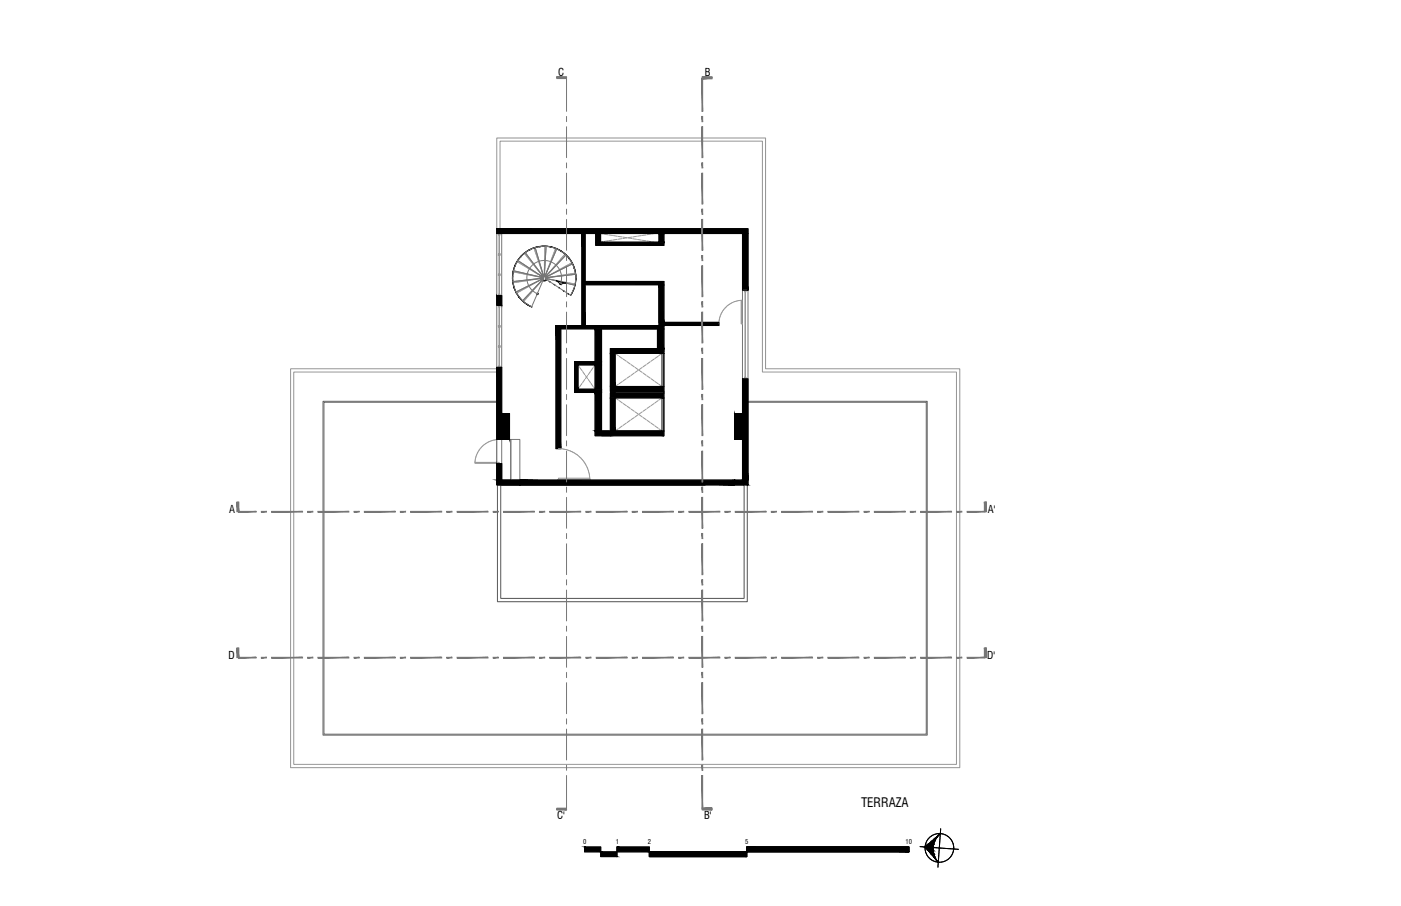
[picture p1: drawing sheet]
<svg xmlns="http://www.w3.org/2000/svg" width="432mm" height="279mm" viewBox="0 0 432 279" stroke-linecap="round" stroke-linejoin="round" font-family="sans-serif">
<defs><g id="words">
<text font-size="4" x="265.4" y="248.9">TERRAZA</text>
<g font-size="3.3">
<text x="172" y="23.5">C</text>
<text x="217.2" y="23.5">B</text>
<text x="70.6" y="158.3">A</text>
<text x="304.4" y="158.3">A'</text>
<text x="70.5" y="203.3">D</text>
<text x="304.3" y="203.3">D'</text>
<text x="171.7" y="252.7">C'</text>
<text x="217" y="252.7">B'</text>
</g>
<g font-size="2">
<text x="179.7" y="260.2">0</text>
<text x="189.8" y="260.2">1</text>
<text x="199.7" y="260.2">2</text>
<text x="229.7" y="260.2">5</text>
<text x="279.1" y="260.2">10</text>
</g>
</g></defs>
<!-- layer: A_PISO -->
<path d="M153.1 135.5v7.5M226.4 148.6h3.9v37h-77v-36.1h64.1h-63.1v35h75v-35h-2.9" fill="none" stroke="#545454" stroke-width=".31"/>
<!-- layer: A_MURO EXT -->
<g fill="#000" stroke="#000" stroke-width=".31">
<path d="M179.4 72l.9 28.4v-28.4zM179.4 72l.9 28.4h-.9z"/>
<path d="M183.6 72l1.5 2.7v-2.7zM183.6 72l1.5 2.7h-1.5z"/>
<path d="M203.1 72l1.5 2.7v-2.7zM203.1 72l1.5 2.7h-1.5z"/>
<path d="M183.6 74.7l21 1v-1zM183.6 74.7l21 1h-21z"/>
<path d="M153.1 70.5l77.4 1.5v-1.5zM153.1 70.5l77.4 1.5h-77.4z"/>
<path d="M228.8 72l1.7 17.5v-17.5zM228.8 72l1.7 17.5h-1.7z"/>
<path d="M153.1 91.2l1.5 3v-3zM153.1 91.2l1.5 3h-1.5z"/>
<path d="M180.3 86.8l24.3 1v-1zM180.3 86.8l24.3 1h-24.3z"/>
<path d="M203.1 87.8l1.5 11.6v-11.6zM203.1 87.8l1.5 11.6h-1.5z"/>
<path d="M203.1 99.4l18.5 1v-1zM203.1 99.4l18.5 1h-18.5z"/>
<path d="M153.1 113.3l1.5 22.2v-22.2zM153.1 113.3l1.5 22.2h-1.5z"/>
<path d="M171.4 100.4l1.4 38v-38zM171.4 100.4l1.4 38h-1.4z"/>
<path d="M177.1 112.5l1 7.5v-7.5zM177.1 112.5l1 7.5h-1z"/>
<path d="M183.4 101.4l2 10.2v-10.2zM183.4 101.4l2 10.2h-2z"/>
<path d="M177.1 111.6l8.3 .9v-.9zM177.1 111.6l8.3 .9h-8.3z"/>
<path d="M183.4 112.5l2 7.5v-7.5zM183.4 112.5l2 7.5h-2z"/>
<path d="M188.1 109l1.5 10.2v-10.2zM188.1 109l1.5 10.2h-1.5z"/>
<path d="M172.8 100.4l31.8 1v-1zM172.8 100.4l31.8 1h-31.8z"/>
<path d="M202.6 101.4l2 6.1v-6.1zM202.6 101.4l2 6.1h-2z"/>
<path d="M188.1 107.5l16.5 1.5v-1.5zM188.1 107.5l16.5 1.5h-16.5z"/>
<path d="M188.1 119.2l16.5 1.5v-1.5zM188.1 119.2l16.5 1.5h-16.5z"/>
<path d="M228.8 116.9l1.7 31.2v-31.2zM228.8 116.9l1.7 31.2h-1.7z"/>
<path d="M177.1 120l8.3 1v-1zM177.1 120l8.3 1h-8.3z"/>
<path d="M183.4 121l2 11.9v-11.9zM183.4 121l2 11.9h-2z"/>
<path d="M183.4 132.9l4.7 1.5v-1.5zM183.4 132.9l4.7 1.5h-4.7z"/>
<path d="M188.1 122.7l1.5 10.2v-10.2zM188.1 122.7l1.5 10.2h-1.5z"/>
<path d="M188.1 121.2l16.5 1.5v-1.5zM188.1 121.2l16.5 1.5h-16.5z"/>
<path d="M188.1 132.9l16.5 1.5v-1.5zM188.1 132.9l16.5 1.5h-16.5z"/>
<path d="M153.1 143l1.5 5.1v-5.1zM153.1 143l1.5 5.1h-1.5z"/>
<path d="M153.1 148.1l7.1 1.4v-1.4zM153.1 148.1l7.1 1.4h-7.1z"/>
<path d="M160.2 148.1l66.2 1.4v-1.4zM160.2 148.1l66.2 1.4h-66.2z"/>
<path d="M226.4 148.1l4.1 1.4v-1.4zM226.4 148.1l4.1 1.4h-4.1z"/>
</g>
<g fill="none" stroke="#000" stroke-width=".31">
<path d="M153.1 70.5h77.4v19h-1.7v-17.5h-75.7zM153.1 70.5v1.5M179.4 72h.9v28.4h-.9zM183.6 72h1.5v2.7h18v-2.7h1.5v3.7h-21zM153.1 91.2h1.5v3h-1.5zM180.3 86.8h24.3v12.6h17v1h-17v7.1h-2v-6.1h-17.2v31.5h2.7v1.5h-4.7v-13.4h-6.3v-9.4h6.3v-10.2h-10.6v-1h30.3v-12.6h-22.8zM203.1 89.3v10M153.1 113.3h1.5v22.2h-1.5zM171.4 100.4h1.4v38h-1.4zM178.1 112.5h5.3v7.5h-5.3zM185.4 101.4h17.2v6.1M188.1 107.5h16.5v13.2h-16.5z"/>
<path d="M189.6 109h15v10.2h-15zM204 109v10.2M204.6 100.3h.1M228.8 116.9h1.7v32.6h-4.1v-1.4h2.4zM185.4 134.4h2.7M188.1 121.2h16.5v13.2h-16.5zM189.6 122.7h15v10.2h-15zM204 122.7v10.2M204.6 120.7v.5M153.1 143h1.5v5.1h5.6v1.4h-7.1zM160.2 148.1h66.2v1.4h-66.2z"/>
</g>
<!-- layer: A_ESCALERA -->
<g fill="none" stroke="#767676" stroke-width=".31">
<path d="M161.9 77.9l5.6 7.5M165 76.4l2.6 8.9M168.3 76l-.5 9.3M171.6 76.8l-3.7 8.6M174.4 78.7l-6.4 6.7M158.3 83.5l9 2.1M159.6 80.3a9.7 9.7 0 0 1 12-3.5 9.7 9.7 0 0 1 5.6 11.1M159.6 80.3a9.7 9.7 0 0 0 1.5 12.4M159.6 80.4l7.8 5.1M161.1 92.7l2.8 1.9M167.3 85.8l-9.2 1M167.3 85.7l.2 .3"/>
<path d="M167.3 85.6v.1M167.4 85.9l-8.4 4.2M167.5 86h.1M167.5 86l-6.4 6.8M167.5 85.4l-.2 .2M167.5 86.1l-3.6 8.5M167.6 85.3l-.1 .1M167.8 85.3l.3 .2M167.8 85.3h-.2M168.1 85.5v.4l7.7 5.2M168.1 85.8l9.1 2.1M172.9 86.9a5.4 5.4 0 0 0-3.6-6.4 5.4 5.4 0 0 0-6.6 3.3 5.4 5.4 0 0 0 2.9 6.8"/>
<path d="M176.4 81.4l-8.3 4.1M177.2 87.9a9.7 9.7 0 0 0-6.7-11.5 9.7 9.7 0 0 0-11.9 5.9 9.7 9.7 0 0 0 5.3 12.3M177.2 87.9l-1.4 3.1M177.4 84.6l-9.3 1.1M154.6 135.5h2.8v12.6h-2.8zM157.4 135.5h2.8v12.6h-2.8z"/>
</g>
<!-- layer: A_PUERTAS -->
<g fill="none" stroke="#989898" stroke-width=".31">
<path d="M221.6 99.8v.1M221.6 99.5v.2M221.6 99.2v.1M221.6 99.4v.1M221.6 99v.1M221.6 98.8v.1M221.7 98.4l-.1 .3M221.8 98.1l-.1 .3M221.9 97.9l-.1 .1M221.9 97.7v.1M222 97.3l-.1 .3M222.1 97.2v.1"/>
<path d="M222.2 96.8v.3M222.3 96.6v.1M222.4 96.4v.2M222.5 96.3l-.1 .1M222.6 96.2h.1M222.7 96v.1M222.8 95.8l-.1 .1M222.9 95.6l-.1 .1M223 95.5v.1M223.3 95.2l-.2 .2M223.4 95.1h-.1M223.5 94.9v.1"/>
<path d="M223.8 94.7l-.2 .2M223.9 94.5l-.1 .1M224.1 94.4l-.1 .1M224.2 94.2l-.1 .1M224.4 94.1l-.1 .1M224.7 93.9l-.3 .2M224.9 93.8l-.2 .1M225 93.7l-.1 .1M225.2 93.6l-.1 .1M225.3 93.5l-.1 .1M225.5 93.4l-.1 .1M225.8 93.3l-.3 .1"/>
<path d="M226 93.2h-.1M226.2 93.1h-.1M226.7 92.9l-.4 .2M226.8 92.9h.1M227.1 92.8l-.1 .1M227.3 92.8h-.2M227.5 92.7l-.1 .1M227.8 92.7h-.3M228 92.6l-.1 .1M228.1 92.6h.1M228.4 92.6h.3l.1 7.3h-.4zM228.4 92.6h-.1"/>
<path d="M147.1 139.9l-.1 .1M147.2 139.5l-.1 .3M147.3 139.4v.1M147.4 139.2l-.1 .1M147.5 139.1l-.1 .1M147.7 138.7l-.1 .3M147.8 138.6l-.1 .1M148.1 138.3l-.2 .2M148.2 138.1l-.1 .1M148.3 138l-.1 .1M149.1 137.2l-.8 .7M149.4 137l-.2 .2"/>
<path d="M149.6 136.9l-.1 .1M149.9 136.7l-.3 .1M150.1 136.6h-.1M150.2 136.5h-.1M150.7 136.2l-.4 .3M150.9 136.1l-.1 .1M151.1 136.1h-.1M151.6 135.9l-.4 .1M151.8 135.8l-.1 .1M152.2 135.7l-.3 .1M152.7 135.6l-.4 .1M153.1 135.6h-.3"/>
<path d="M153.2 135.6h.3M153.6 135.5h.3M172.1 138.4h.1M172.2 138.4h.3M172.6 138.4h.1M172.8 138.4h.1M173 138.4h.3M173.4 138.4h.1M173.6 138.5h.1M173.7 138.5h.1M173.9 138.5l.2 .1M174.1 138.6h.1"/>
<path d="M174.3 138.6h.1M174.5 138.7h.1M174.7 138.7h.1M174.9 138.7v.1M175 138.8l.2 .1M175.2 138.9h.1M175.4 139h.1M175.6 139h.1M175.8 139.1l.4 .2M176.3 139.3l.6 .3M176.9 139.7h.2M177.1 139.8l.3 .1"/>
<path d="M177.4 140h.1M146.4 142.6h7.5v.4l-7.5-.1zM146.4 142.1v.1M146.4 142.3v.3M146.5 141.9v.1M146.5 141.5v.3M146.5 141.4h.1M146.7 141l-.1 .3M146.7 140.8v.1M146.8 140.6l-.1 .1M146.8 140.4v.2M146.9 140.3l-.1 .1"/>
<path d="M147 140.1l-.1 .1M172.1 147.5h9.7v.3h-9.7v.3zM177.6 140.1h.1M177.7 140.2h.2M177.9 140.3l.2 .2M178.2 140.5l.2 .2M178.5 140.8l.3 .3M178.9 141.2h.1M179.1 141.3v.1M179.2 141.4l.3 .4M179.6 141.8v.2M179.7 142v.1"/>
<path d="M179.8 142.2l.1 .1M179.9 142.3l.1 .1M180 142.5l.1 .1M180.1 142.6l.1 .1M180.2 142.8l.1 .1M180.3 142.9l.3 .5M180.6 143.4l.1 .1M180.7 143.6v.1M180.8 143.8v.1M180.9 143.9v.1M181 144.1v.1M181 144.3l.1 .1"/>
<path d="M181.1 144.5l.1 .3M181.2 144.8l.1 .1M181.3 145l.1 .5M181.5 145.6v.1M181.5 145.7v.2M181.6 145.9v.1M181.6 146.1v.3M181.6 146.5l.1 .3M181.7 146.9v.3M181.8 147.2v.3"/>
</g>
<!-- layer: A_CANCELERIA EDIFICIO -->
<g fill="none" stroke="#989898" stroke-width=".31">
<path d="M153.8 78.5l.1 6.2zM153.8 78.8h-.2v-.6h.5v.6h-.2M153.8 78.2h-.2v.6h.5v-.6h-.2M153.8 72.4l.1 6.1zM153.8 72.5h-.2v-.5h.5v.5h-.2M153.8 90.7h-.2v.5h.5v-.5h-.2M153.8 84.8l.1 6.1zM153.8 85h-.2v-.5h.5v.5h-.2M153.8 84.5h-.2v.5h.5v-.5h-.2M153.8 94.5l.1 6.1zM153.8 94.7h-.2v-.5h.5v.5h-.2M229.6 89.8l.1 26.8z"/>
<path d="M229.6 90h-.2v-.5h.5v.5h-.2M153.8 112.8h-.2v.5h.5v-.5h-.2M153.8 106.9l.1 6.1zM153.8 107.1h-.2v-.5h.5v.5h-.2M153.8 106.6h-.2v.5h.5v-.5h-.2M153.8 100.7l.1 6.1zM153.8 100.9h-.2v-.5h.5v.5h-.2M153.8 100.4h-.2v.5h.5v-.5h-.2M229.6 116.3h-.2v.6h.5v-.6h-.2"/>
</g>
<!-- layer: A_MUROBAJO -->
<path d="M153.1 72h1.5v41.3h-1.5zM228.8 89.5h1.7v27.4h-1.7z" fill="none" stroke="#767676" stroke-width=".31"/>
<!-- layer: A_PROYECCIONES -->
<g fill="none" stroke="#989898" stroke-width=".31">
<path d="M161.6 78.2h.1M161.7 78.3l.3 .2M162 78.6l.2 .2M162.2 78.9l.2 .2M162.5 79.2l.2 .2M162.7 79.5l.1 .1M162.8 79.6l.1 .1M162.9 79.8l.2 .2M164.6 76.6h.1M164.7 76.7v.3M164.8 77.1v.1M164.8 77.3l.1 .3"/>
<path d="M165 77.6v.3M165.1 78l.2 .6M165.3 78.7l.1 .3M165.5 79.1v.1M165.5 79.3h.1M165.6 79.4l.1 .5M165.8 80v.1M167.8 78.7v.1M167.8 78.9v.3M167.8 79.3v.3M167.8 79.6v.3M167.9 76.6v.3"/>
<path d="M167.9 77v.3M167.9 77.4v.3M167.9 77.7v.3M167.9 78.1v.3M167.9 78.5l-.1 .1M167.9 76v.1M167.9 76.2v.3M170.2 79.3l-.2 .7M170.3 79.2l-.1 .1M170.3 79v.1M170.4 78.8l-.1 .1M170.5 78.6l-.1 .2"/>
<path d="M170.5 78.5v.1M170.6 78.3l-.1 .1M170.9 77.6l-.3 .6M170.9 77.4v.1M171 77.2v.1M171.1 77l-.1 .1M171.1 76.8v.2M171.2 76.7v.1M172.7 80v.1M172.8 79.9h-.1M173.2 79.4l-.3 .4M173.3 79.3v.1"/>
<path d="M173.5 79.1l-.1 .1M173.6 79l-.1 .1M173.8 78.7l-.2 .2M174.1 78.4l-.2 .3M185.1 72l.7 .2M185.8 74.5l-.7 .1M186.1 72.2l1.2 .2M187.3 74.3l-1.2 .2M187.6 72.4l1.2 .2M188.8 74.1l-1.2 .1M189.1 72.7l1.2 .2M190.2 73.8l-1.2 .2"/>
<path d="M190.6 72.9l1.2 .2M191.8 73.6l-1.2 .2M192.1 73.1l1.1 .2-1.1 .2M193.5 73.4l1.2 .1M194.7 73.1l-1.2 .2M195 73.6l1.2 .2M196.2 72.9l-1.2 .2M196.5 73.8l1.2 .3M197.7 72.7l-1.2 .1M198 74.1l1.1 .2M199.2 72.4l-1.2 .2M199.4 74.3l1.2 .2"/>
<path d="M200.6 72.2l-1.1 .2M200.9 74.6h.7M201.6 72l-.7 .2M158.2 83.8l.1 .1M158.3 87.2h-.2M158.3 87.2h.1M158.4 83.9h.1M158.5 87.1h.2M158.6 83.9l.1 .1M158.8 84h.3M158.8 87.1h-.1M159.1 84h.1"/>
<path d="M159.2 87.1h-.3M159.3 84.1h.2M159.3 90.4h-.1M159.4 87l-.2 .1M159.4 80.7l.3 .2M159.5 84.1h.1M159.5 90.3h-.1M159.7 84.1l.5 .2M159.8 80.9v.1M159.8 87h-.3M159.8 90.1l-.3 .1M159.9 81l.3 .2"/>
<path d="M160 86.9l-.2 .1M160.1 86.9h-.1M160.2 89.9l-.3 .1M160.2 81.2l.1 .1M160.2 86.9h.1M160.3 84.3h.3M160.4 81.3l.3 .2M160.5 86.8l-.1 .1M160.5 89.7l-.3 .1M160.6 84.3h.2M160.7 81.5h.1M160.8 84.3l.1 .1"/>
<path d="M160.9 89.5l-.3 .2M160.9 81.6l.2 .2M161 84.4h.1M161 89.4l-.1 .1M161.1 86.8h-.5M161.2 81.8h.1M161.2 84.4l.3 .1M161.2 89.3l-.1 .1M161.3 86.7l-.2 .1M161.3 86.7h.1M161.3 89.3h-.1M161.4 81.9l.3 .2"/>
<path d="M161.5 89.1l-.1 .1M161.5 86.7h.2M161.5 92.8l-.2 .3M161.6 84.5l.3 .1M161.7 89l-.1 .1M161.7 92.6l-.1 .2M161.7 82.1h.1M161.8 86.6l-.1 .1M161.8 89h-.1M161.9 82.2l.1 .1M161.9 92.4l-.2 .2M162 84.6l.4 .1"/>
<path d="M162 88.9h-.1M162 82.3l.1 .1M162.2 82.4h.1M162.2 86.6h-.3M162.3 91.9l-.3 .4M162.3 82.5h.2M162.5 82.6l.5 .2M162.5 84.7l.3 .1M162.5 91.7l-.2 .2M162.6 86.5l-.3 .1M162.6 86.5h.2M162.7 88.5l-.6 .3"/>
<path d="M162.8 91.4l-.2 .2M162.8 88.4l-.1 .1M162.9 84.8h.3M162.9 91.2l-.1 .1M163 82.9h.1M163.1 86.4l-.3 .1M163.2 80.1l.2 .2M163.2 83l.2 .1M163.2 86.4h.2M163.3 84.9h.1M163.3 90.8l-.3 .4M163.4 88.2l-.5 .2"/>
<path d="M163.4 86.4h.1M163.4 80.4l.1 .1M163.4 84.9h.3M163.4 90.6v.1M163.5 83.2h.1M163.6 80.5v.1M163.6 80.7l.3 .2M163.6 83.3l.5 .2M163.7 87.9l-.3 .2M163.7 90.4l-.2 .2M163.8 90.2l-.1 .1M163.8 84.9l.3 .1"/>
<path d="M163.9 81l.2 .2M163.9 86.3l-.3 .1M163.9 90.1l-.1 .1M164.2 81.3v.1M164.2 83.6h.1M164.2 87.7l-.5 .2M164.2 89.8l-.3 .2M164.2 85l.5 .1M164.3 81.4v.1M164.3 86.2l-.3 .1M164.3 83.7h.1M164.3 87.6h-.1"/>
<path d="M164.4 81.6l.1 .1M164.4 89.5l-.2 .2M164.5 83.7l.2 .2M164.5 86.2h-.1M164.5 81.7l.1 .1M164.5 87.5l-.1 .1M164.5 86.2h.2M164.5 89.3v.2M164.6 81.9l.2 .2M164.7 87.4l-.1 .1M164.7 85.1h.2M164.8 84h.1"/>
<path d="M164.8 89.1l-.2 .2M164.8 86.2h-.1M164.8 87.3h-.1M164.9 82.2l.1 .2M164.9 85.2h.1M165 84l.2 .2M165 87.2l-.1 .1M165 86.1l-.1 .1M165 88.8l-.2 .2M165.1 82.5l.2 .2M165.1 86.1h.1M165.1 85.2l.3 .1"/>
<path d="M165.2 87.1l-.2 .1M165.3 84.3h.1M165.3 82.8l.1 .1M165.4 88.4l-.3 .3M165.5 82.9l.1 .3M165.5 84.3l.4 .3M165.5 85.3h.1M165.6 86l-.3 .1M165.7 83.2l.1 .1M165.7 85.3l.3 .1M165.7 86h.1M165.7 86.8l-.5 .3"/>
<path d="M165.7 88.1l-.2 .2M165.8 80.2l.2 .4M165.8 83.4l.1 .1M165.8 87.9l-.1 .1M165.8 86h.2M165.8 86.8h-.1M165.9 83.5l.1 .1M165.9 84.6l.3 .2M166 80.7l.1 .1M166.1 80.9v.1M166.1 83.7h.1M166.1 85.4h.1"/>
<path d="M166.1 87.6l-.3 .3M166.1 81v.2M166.1 86h.1M166.2 81.2v.1M166.2 83.8l.1 .1M166.2 86.6l-.3 .1M166.2 81.4l.1 .1M166.2 85.4h.2M166.3 84.9h.1M166.3 81.6l.2 .5M166.3 84h.1M166.4 84.1l.1 .1"/>
<path d="M166.4 84.9l.1 .1M166.4 85.4l.3 .1M166.4 87.2l-.3 .4M166.5 82.1l.2 .7M166.5 84.3h.1M166.5 85.9l-.3 .1M166.5 86.4l-.3 .1M166.6 85l.1 .1M166.7 84.4l.2 .2M166.7 86.3l-.1 .1M166.7 86.9l-.2 .2M166.7 82.9l.1 .1"/>
<path d="M166.7 85.1l.2 .1M166.7 85.9h-.1M166.8 83v.2M166.8 86.8l-.1 .1M166.9 83.2v.3M166.9 86.2h-.2M166.9 84.7l.2 .2M167 83.6l.2 .4M167.1 86.5l-.3 .2M167.2 84.1v.1M167.2 84.3l.2 .5M167.8 83.1v.3"/>
<path d="M167.8 83.5v.2M167.8 83.8v.3M167.8 84.2v.3M167.8 84.6v.1M167.8 80.8v.3M167.8 81.2v.3M167.8 81.5v.3M167.8 81.9v.3M167.8 82.3v.3M167.8 82.7v.3M167.8 80v.3M167.8 80.4v.3"/>
<path d="M168.2 84.5l-.1 .3M168.3 84.3v.1M168.6 83.6l-.3 .7M168.6 84.8l-.2 .2M168.6 83.5h.1M168.7 83.2l-.1 .2M168.7 86h.1M168.9 84.5l-.3 .2M168.9 86h.1M168.9 82.7l-.2 .5M168.9 85.1l-.3 .2M169 82.6h-.1"/>
<path d="M169 84.3l-.1 .1M169.1 86l.3 .1M169.1 82.2l-.1 .3M169.1 85.5l-.2 .1M169.2 85.5h.1M169.2 81.8l-.1 .3M169.2 84l-.2 .3M169.4 85.5h.1M169.4 81.5l-.1 .3M169.4 86.1l.3 .1M169.5 83.7l-.2 .3M169.5 81.1l-.1 .3"/>
<path d="M169.6 81h-.1M169.6 83.6l-.1 .1M169.7 80.7l-.1 .2M169.7 80.6v.1M169.8 80.4l-.1 .1M169.8 86.2h.3M169.9 85.4l-.3 .1M169.9 80.2l-.1 .2M169.9 83.3l-.2 .2M169.9 80.1v.1M169.9 84.6l-1 .5M170 85.4h.1"/>
<path d="M170 84.5h.1M170.1 83l-.2 .2M170.2 86.2h.1M170.2 84.4h-.1M170.4 86.3h.3M170.4 84.3h-.1M170.4 85.3l-.3 .1M170.5 82.6l-.3 .4M170.8 86.3l.3 .1M170.8 85.3h-.3M170.8 82.1l-.3 .4M171.1 81.9l-.2 .2"/>
<path d="M171.1 86.4l.3 .1M171.2 85.2l-.3 .1M171.2 83.8l-.7 .5M171.3 85.2h.1M171.4 81.6l-.3 .2M171.4 85.1h.2M171.5 81.4l-.1 .1M171.5 86.5h.1M171.7 86.5l.3 .1M171.7 81.2l-.2 .2M171.8 85.1h-.2M171.8 85.1h.1"/>
<path d="M171.9 83.5l-.6 .3M172 80.9l-.2 .2M172 85.1h.1M172.1 83.4h-.2M172.1 86.6l.3 .1M172.2 83.2l-.1 .1M172.4 80.4l-.4 .4M172.4 83.2h-.1M172.5 86.7h.2M172.5 85l-.3 .1M172.5 83.1h.1M172.6 85h.1"/>
<path d="M172.6 80.2l-.2 .2M172.7 83h-.1M172.7 84.9h.2M172.8 86.8h.1M172.9 82.9h-.1M173 86.8h.3M173.1 84.9h-.1M173.1 84.9h.2M173.3 84.9h.1M173.4 86.8l.3 .1M173.4 82.6l-.4 .3M173.7 82.4l-.3 .2"/>
<path d="M173.8 86.9h.1M173.8 84.8l-.3 .1M173.9 87h.3M174.2 84.7l-.3 .1M174.2 82.1l-.4 .3M174.3 87l.3 .1M174.4 82.1h-.1M174.4 84.7h-.1M174.4 84.7h.2M174.6 82h-.2M174.7 84.6h.1M174.7 81.9h-.1"/>
<path d="M174.7 87.1l.3 .1M174.9 81.8h-.1M174.9 84.6h-.1M175 87.2h.2M175 81.7l-.1 .1M175.1 84.6h-.1M175.2 81.6h-.1M175.2 87.2h.2M175.4 81.5h-.1M175.4 87.2l.1 .1M175.5 84.5l-.3 .1M175.5 81.4v.1"/>
<path d="M175.6 87.3h.3M175.7 84.5h-.1M175.8 84.5h.1M175.9 81.2l-.3 .2M176 84.4h.1M176 87.3l.3 .1M176.2 81l-.3 .2M176.3 84.4h-.2M176.3 87.4h.2M176.5 84.3l-.2 .1M176.5 84.3h.1M176.6 87.5h.1"/>
<path d="M176.7 84.3h.1M176.7 87.5h.2M176.9 87.5l.3 .1M177.2 84.2l-.3 .1M177.3 84.2h.1M178.1 112.5l.4 .6M178.5 119.5l-.4 .5M178.7 113.3l.7 1M179.4 118.3l-.7 .9M179.6 114.6l.6 .9M180.2 117l-.6 1M180.4 115.8l.7 1"/>
<path d="M181.1 115.8l-.7 1M181.3 117l.7 1M182 114.6l-.7 .9M182.1 118.3l.7 .9M182.8 113.3l-.7 1M183 119.5l.4 .5M183.4 112.5l-.4 .6M189.6 109l1 .7M190.6 118.5l-1 .7M190.8 109.9l1 .6M191.8 117.7l-1 .6M192.1 110.7l.9 .7"/>
<path d="M193 116.8l-.9 .7M193.3 111.6l1 .7M194.3 115.9l-1 .7M194.5 112.5l1 .6M195.5 115l-1 .8M195.7 113.3l1 .7M196.7 114.2l-1 .7M197 114.2l.9 .7M197.9 113.3l-.9 .7M198.2 115l1 .8M199.2 112.5l-1 .6M199.4 115.9l1 .7"/>
<path d="M200.4 111.6l-1 .7M200.6 116.8l1 .7M201.6 110.7l-1 .7M201.8 117.7l1 .6M202.8 109.9l-1 .6M203.1 118.5l.9 .7M204 109l-.9 .7M189.6 122.7l1 .7M190.6 132.2l-1 .7M190.8 123.5l1 .8M191.8 131.3l-1 .8M192.1 124.4l.9 .7"/>
<path d="M193 130.5l-.9 .7M193.3 125.3l1 .7M194.3 129.6l-1 .7M194.5 126.2l1 .6M195.5 128.7l-1 .7M195.7 127l1 .7M196.7 127.9l-1 .7M197 127.9l.9 .7M197.9 127l-.9 .7M198.2 128.7l1 .7M199.2 126.2l-1 .6M199.4 129.6l1 .7"/>
<path d="M200.4 125.3l-1 .7M200.6 130.5l1 .7M201.6 124.4l-1 .7M201.8 131.3l1 .8M202.8 123.5l-1 .8M203.1 132.2l.9 .7M204 122.7l-.9 .7"/>
</g>
<!-- layer: A_COLUMNAS -->
<path d="M154.6 127.5h2.4v8h-2.4zM226.4 127.5h2.4v8h-2.4z" fill="none" stroke="#000" stroke-width=".31"/>
<g fill="#000" stroke="#000" stroke-width=".31">
<path d="M154.6 127.5l2.4 8v-8zM154.6 127.5l2.4 8h-2.4z"/>
<path d="M226.4 127.5l2.4 8v-8zM226.4 127.5l2.4 8h-2.4z"/>
</g>
<!-- layer: A_LOSA -->
<path d="M153.1 70.5v-27.9h82.9v71.1h59.8v123h-206.2v-123h63.5" fill="none" stroke="#939598" stroke-width=".31"/>
<!-- layer: A_MUROBAJO -->
<path d="M154.1 70.5v-27h80.9v71.2h59.8v121h-204.3v-121h62.6" fill="none" stroke="#939598" stroke-width=".31"/>
<!-- layer: A_HERRERIA -->
<path d="M153.1 123.8h-53.5v102.9h186.2v-102.9h-55.3M153.1 124.1h-53.2v102.3h185.6v-102.3h-55" fill="none" stroke="#636466" stroke-width=".31"/>
<!-- layer: A_LINEAS CORTE -->
<g fill="#767676" stroke="#767676" stroke-width=".31">
<path d="M303.7 154.8l.3 3v-3zM303.7 154.8l.3 3h-.3z"/>
<path d="M73 154.8l.3 3v-3zM73 154.8l.3 3h-.3z"/>
<path d="M303.4 154.8l.2 3v-3zM303.4 154.8l.2 3h-.2z"/>
<path d="M298.1 157.9h5.4v-.2zM298.1 157.7h5.4l-5.4 .2z"/>
<path d="M294.9 157.9h1.5v-.2zM294.9 157.7h1.5l-1.5 .2z"/>
<path d="M283.7 157.9h9.6v-.2zM283.7 157.7h9.6l-9.6 .2z"/>
<path d="M280.6 157.9h1.6v-.2zM280.6 157.7h1.6l-1.6 .2z"/>
<path d="M269.5 157.9h9.5v-.2zM269.5 157.7h9.5l-9.5 .2z"/>
<path d="M266.3 157.9h1.6v-.2zM266.3 157.7h1.6l-1.6 .2z"/>
<path d="M255.2 157.9h9.5v-.2zM255.2 157.7h9.5l-9.5 .2z"/>
<path d="M252 157.9h1.6v-.2zM252 157.7h1.6l-1.6 .2z"/>
<path d="M240.9 157.9h9.5v-.2zM240.9 157.7h9.5l-9.5 .2z"/>
<path d="M237.7 157.9h1.6v-.2zM237.7 157.7h1.6l-1.6 .2z"/>
<path d="M226.6 157.9h9.5v-.2zM226.6 157.7h9.5l-9.5 .2z"/>
<path d="M223.4 157.9h1.6v-.2zM223.4 157.7h1.6l-1.6 .2z"/>
<path d="M212.3 157.9h9.6v-.2zM212.3 157.7h9.6l-9.6 .2z"/>
<path d="M209.2 157.9h1.5v-.2zM209.2 157.7h1.5l-1.5 .2z"/>
<path d="M198 157.9h9.5v-.2zM198 157.7h9.5l-9.5 .2z"/>
<path d="M194.8 157.9h1.7v-.2zM194.8 157.7h1.7l-1.7 .2z"/>
<path d="M183.8 157.9h9.5v-.2zM183.8 157.7h9.5l-9.5 .2z"/>
<path d="M180.6 157.9h1.5v-.2zM180.6 157.7h1.5l-1.5 .2z"/>
<path d="M169.4 157.9h9.6v-.2zM169.4 157.7h9.6l-9.6 .2z"/>
<path d="M166.3 157.9h1.6v-.2zM166.3 157.7h1.6l-1.6 .2z"/>
<path d="M155.2 157.9h9.5v-.2zM155.2 157.7h9.5l-9.5 .2z"/>
<path d="M152 157.9h1.6v-.2zM152 157.7h1.6l-1.6 .2z"/>
<path d="M140.9 157.9h9.5v-.2zM140.9 157.7h9.5l-9.5 .2z"/>
<path d="M137.7 157.9h1.6v-.2zM137.7 157.7h1.6l-1.6 .2z"/>
<path d="M126.6 157.9h9.5v-.2zM126.6 157.7h9.5l-9.5 .2z"/>
<path d="M123.4 157.9h1.6v-.2zM123.4 157.7h1.6l-1.6 .2z"/>
<path d="M112.3 157.9h9.5v-.2zM112.3 157.7h9.5l-9.5 .2z"/>
<path d="M109.1 157.9h1.6v-.2zM109.1 157.7h1.6l-1.6 .2z"/>
<path d="M98 157.9h9.5v-.2zM98 157.7h9.5l-9.5 .2z"/>
<path d="M94.8 157.9h1.6v-.2zM94.8 157.7h1.6l-1.6 .2z"/>
<path d="M83.7 157.9h9.5v-.2zM83.7 157.7h9.5l-9.5 .2z"/>
<path d="M80.5 157.9h1.6v-.2zM80.5 157.7h1.6l-1.6 .2z"/>
<path d="M73.5 157.9h5.4v-.2zM73.5 157.7h5.4l-5.4 .2z"/>
<path d="M73.4 154.8v3h.2zM73.4 154.8h.2v3z"/>
<path d="M171.6 23.7l3 .3v-.3zM171.6 23.7l3 .3h-3z"/>
<path d="M171.6 249.4l3 .3v-.3zM171.6 249.4l3 .3h-3z"/>
<path d="M216.4 23.7l3 .3v-.3zM216.4 23.7l3 .3h-3z"/>
<path d="M216.4 249.4l3 .3v-.3zM216.4 249.4l3 .3h-3z"/>
<path d="M216.4 249.4h3v-.3zM216.4 249.1h3l-3 .3z"/>
<path d="M216.4 239.2v10h.2zM216.4 239.2h.2v10z"/>
<path d="M216.4 236v1.5h.2zM216.4 236h.2v1.5z"/>
<path d="M216.4 224.8v9.6h.2zM216.4 224.8h.2v9.6z"/>
<path d="M216.4 221.7v1.6h.2zM216.4 221.7h.2v1.6z"/>
<path d="M216.4 210.5v9.6h.2zM216.4 210.5h.2v9.6z"/>
<path d="M216.4 207.4v1.6h.2zM216.4 207.4h.2v1.6z"/>
<path d="M216.4 196.3v9.5h.2zM216.4 196.3h.2v9.5z"/>
<path d="M216.4 193.1v1.6h.2zM216.4 193.1h.2v1.6z"/>
<path d="M216.4 182v9.5h.2zM216.4 182h.2v9.5z"/>
<path d="M216.4 178.8v1.6h.2zM216.4 178.8h.2v1.6z"/>
<path d="M216.4 167.7v9.5h.2zM216.4 167.7h.2v9.5z"/>
<path d="M216.4 164.5v1.6h.2zM216.4 164.5h.2v1.6z"/>
<path d="M216.4 153.4v9.5h.2zM216.4 153.4h.2v9.5z"/>
<path d="M216.4 150.2v1.6h.2zM216.4 150.2h.2v1.6z"/>
<path d="M216.4 139.1v9.5h.2zM216.4 139.1h.2v9.5z"/>
<path d="M216.4 135.9v1.6h.2zM216.4 135.9h.2v1.6z"/>
<path d="M216.4 124.8v9.5h.2zM216.4 124.8h.2v9.5z"/>
<path d="M216.4 121.6v1.6h.2zM216.4 121.6h.2v1.6z"/>
<path d="M216.4 110.5v9.6h.2zM216.4 110.5h.2v9.6z"/>
<path d="M216.4 107.4v1.5h.2zM216.4 107.4h.2v1.5z"/>
<path d="M216.4 96.2v9.6h.2zM216.4 96.2h.2v9.6z"/>
<path d="M216.4 93.1v1.6h.2zM216.4 93.1h.2v1.6z"/>
<path d="M216.4 82v9.5h.2zM216.4 82h.2v9.5z"/>
<path d="M216.4 78.8v1.6h.2zM216.4 78.8h.2v1.6z"/>
<path d="M216.4 67.7v9.5h.2zM216.4 67.7h.2v9.5z"/>
<path d="M216.4 64.5v1.6h.2zM216.4 64.5h.2v1.6z"/>
<path d="M216.4 53.4v9.5h.2zM216.4 53.4h.2v9.5z"/>
<path d="M216.4 50.2v1.6h.2zM216.4 50.2h.2v1.6z"/>
<path d="M216.4 39.1v9.5h.2zM216.4 39.1h.2v9.5z"/>
<path d="M216.4 35.9v1.6h.2zM216.4 35.9h.2v1.6z"/>
<path d="M216.4 24.2v10.1h.2zM216.4 24.2h.2v10.1z"/>
<path d="M216.4 24.1v.2l3-.2zM216.4 24.3l3-.2v.2z"/>
<path d="M303.7 199.8l.3 3v-3zM303.7 199.8l.3 3h-.3z"/>
<path d="M73 199.8l.3 3v-3zM73 199.8l.3 3h-.3z"/>
<path d="M303.4 199.8l.2 3v-3zM303.4 199.8l.2 3h-.2z"/>
<path d="M298.1 202.9h5.4v-.2zM298.1 202.7h5.4l-5.4 .2z"/>
<path d="M294.9 202.9h1.5v-.2zM294.9 202.7h1.5l-1.5 .2z"/>
<path d="M283.7 202.9h9.6v-.2zM283.7 202.7h9.6l-9.6 .2z"/>
<path d="M280.6 202.9h1.6v-.2zM280.6 202.7h1.6l-1.6 .2z"/>
<path d="M269.5 202.9h9.5v-.2zM269.5 202.7h9.5l-9.5 .2z"/>
<path d="M266.3 202.9h1.6v-.2zM266.3 202.7h1.6l-1.6 .2z"/>
<path d="M255.2 202.9h9.5v-.2zM255.2 202.7h9.5l-9.5 .2z"/>
<path d="M252 202.9h1.6v-.2zM252 202.7h1.6l-1.6 .2z"/>
<path d="M240.9 202.9h9.5v-.2zM240.9 202.7h9.5l-9.5 .2z"/>
<path d="M237.7 202.9h1.6v-.2zM237.7 202.7h1.6l-1.6 .2z"/>
<path d="M226.6 202.9h9.5v-.2zM226.6 202.7h9.5l-9.5 .2z"/>
<path d="M223.4 202.9h1.6v-.2zM223.4 202.7h1.6l-1.6 .2z"/>
<path d="M212.3 202.9h9.6v-.2zM212.3 202.7h9.6l-9.6 .2z"/>
<path d="M209.2 202.9h1.5v-.2zM209.2 202.7h1.5l-1.5 .2z"/>
<path d="M198 202.9h9.5v-.2zM198 202.7h9.5l-9.5 .2z"/>
<path d="M194.8 202.9h1.7v-.2zM194.8 202.7h1.7l-1.7 .2z"/>
<path d="M183.8 202.9h9.5v-.2zM183.8 202.7h9.5l-9.5 .2z"/>
<path d="M180.6 202.9h1.5v-.2zM180.6 202.7h1.5l-1.5 .2z"/>
<path d="M169.4 202.9h9.6v-.2zM169.4 202.7h9.6l-9.6 .2z"/>
<path d="M166.3 202.9h1.6v-.2zM166.3 202.7h1.6l-1.6 .2z"/>
<path d="M155.2 202.9h9.5v-.2zM155.2 202.7h9.5l-9.5 .2z"/>
<path d="M152 202.9h1.6v-.2zM152 202.7h1.6l-1.6 .2z"/>
<path d="M140.9 202.9h9.5v-.2zM140.9 202.7h9.5l-9.5 .2z"/>
<path d="M137.7 202.9h1.6v-.2zM137.7 202.7h1.6l-1.6 .2z"/>
<path d="M126.6 202.9h9.5v-.2zM126.6 202.7h9.5l-9.5 .2z"/>
<path d="M123.4 202.9h1.6v-.2zM123.4 202.7h1.6l-1.6 .2z"/>
<path d="M112.3 202.9h9.5v-.2zM112.3 202.7h9.5l-9.5 .2z"/>
<path d="M109.1 202.9h1.6v-.2zM109.1 202.7h1.6l-1.6 .2z"/>
<path d="M98 202.9h9.5v-.2zM98 202.7h9.5l-9.5 .2z"/>
<path d="M94.8 202.9h1.6v-.2zM94.8 202.7h1.6l-1.6 .2z"/>
<path d="M83.7 202.9h9.5v-.2zM83.7 202.7h9.5l-9.5 .2z"/>
<path d="M80.5 202.9h1.6v-.2zM80.5 202.7h1.6l-1.6 .2z"/>
<path d="M73.5 202.9h5.4v-.2zM73.5 202.7h5.4l-5.4 .2z"/>
<path d="M73.4 199.8v3h.2zM73.4 199.8h.2v3z"/>
</g>
<g fill="none" stroke="#767676" stroke-width=".31">
<path d="M171.6 24.2h3v10.1M171.6 23.7h3v.3h-3zM174.6 35.9v1.6M174.6 39.1v9.5M216.4 24.2h.2M216.4 23.7h3v.3h-3zM174.6 50.2v1.6M174.6 53.4v9.5M174.6 64.5v1.6M174.6 67.7v9.5M174.6 78.8v1.6M174.6 82v9.5"/>
<path d="M174.6 93.1v1.6M174.6 96.2v9.6M174.6 107.4v1.5M174.6 110.5v9.6M174.6 121.6v1.6M174.6 124.8v9.5M174.6 135.9v1.6M174.6 139.1v9.5M73.5 157.7v.2M174.6 150.2v1.6M174.6 153.4v9.5M303.7 154.8h.3v3h-.3z"/>
<path d="M174.6 164.5v1.6M174.6 167.7v9.5M174.6 178.8v1.6M174.6 182v9.5M174.6 193.1v1.6M174.6 196.3v9.5M303.7 199.8h.3v3h-.3zM73.5 202.7v.2M174.6 207.4v1.6M174.6 210.5v9.6M174.6 239.2v10h-3M174.6 221.7v1.6"/>
<path d="M174.6 224.8v9.6M174.6 236v1.5M171.6 249.4h3v.3h-3zM216.4 249.4h3v.3h-3z"/>
</g>
<!-- layer: A_HERRERIA -->
<g fill="none" stroke="#000" stroke-width=".31">
<path d="M160.6 79l-.2 .3zM161.6 78.1l.3-.2zM163 77.2l.4-.2zM164.6 76.5l.4-.1zM166.2 76.1l.4-.1zM167.9 76h.4zM169.6 76.1l.4 .2zM171.2 76.6l.4 .2zM172.7 77.4l.4 .2zM174.1 78.4l.3 .3zM175.3 79.6l.2 .3zM158 85.1v.4z"/>
<path d="M158 86.8l.1 .4zM158.2 83.5l-.1 .3zM158.4 88.5l.1 .4zM158.8 81.8l-.1 .4zM159 90.1l.2 .3zM159.6 80.4l-.2 .3zM159.9 91.5l.3 .3zM161.1 92.8l.2 .3zM162.4 93.8l.3 .2zM163.9 94.6h.1M169.3 86.8l.3 .2zM170.7 87.7l.4 .2z"/>
<path d="M172.1 88.7l.4 .2zM173.6 89.6l.3 .2zM175 90.5l.3 .2zM175.9 91.1a9.8 9.8 0 0 0-3.3-13.9 9.8 9.8 0 0 0-13.6 4.1 9.8 9.8 0 0 0 4.9 13.4M175.9 91.1a9.8 9.8 0 0 0-3.2-13.9 9.8 9.8 0 0 0-13.7 4.1 9.8 9.8 0 0 0 4.9 13.4M176.2 81l.2 .4zM176.9 82.6l.1 .3zM177.2 87.6v.4zM177.3 84.2l.1 .4zM177.4 85.9v.4z"/>
<circle cx="167.7" cy="85.7" r=".99"/>
<circle cx="167.7" cy="85.7" r=".78"/>
</g>
<!-- layer: 0 -->
<g fill="none" stroke="#000" stroke-width=".31">
<path d="M171.4 86.5l1.6 1.4M171.5 86.6l2.9 .7M174.4 87.2l-1.9 .5M289.9 255.6l-.8 11.8M180.2 261.2h5v1.5h-5zM185.2 262.7h4.9v1.5h-4.9zM190.1 261.2h10v1.5h-10zM200.1 262.7h30.1v1.5h-30.1zM230.2 261.2h49.9v1.5h-49.9zM283.6 261.1l11.8 .8"/>
<circle cx="165.6" cy="90.6" r=".23"/>
<circle cx="289.5" cy="261.5" r="4.4"/>
</g>
<g fill="#000" stroke="#000" stroke-width=".31">
<path d="M289 257.8l.8-.7zM287.8 264.3h.3l.5 .8z"/>
<path d="M287.1 259.5l.7 .9 .3-.9zM286 260.4l1.1-.9 .7 .9z"/>
<path d="M287.1 259.5l.7 .9 .3-.9zM286 260.4l1.1-.9 .7 .9z"/>
<path d="M288.1 258.6v.9l.4-.9zM287.1 259.5l1-.9v.9z"/>
<path d="M288.1 258.6v.9l.4-.9zM287.1 259.5l1-.9v.9z"/>
<path d="M289 257.8l-.5 .8zM288.1 258.6l.9-.8-.5 .8z"/>
<path d="M289 257.8l-.5 .8zM288.1 258.6l.9-.8-.5 .8z"/>
<path d="M180.2 261.2l5 1.5v-1.5zM180.2 261.2l5 1.5h-5z"/>
<path d="M185.2 262.7l4.9 1.5v-1.5zM185.2 262.7l4.9 1.5h-4.9z"/>
<path d="M190.1 261.2l10 1.5v-1.5zM190.1 261.2l10 1.5h-10z"/>
<path d="M200.1 262.7l30.1 1.5v-1.5zM200.1 262.7l30.1 1.5h-30.1z"/>
<path d="M230.2 261.2l49.9 1.5v-1.5zM230.2 261.2l49.9 1.5h-49.9z"/>
<path d="M285.1 261.2l2.5 .2v-.2zM285.1 261.2l2.5 .2h-2.4z"/>
<path d="M285.2 261.4l2.4 1v-1zM285.2 261.4l2.4 1h-1.5z"/>
<path d="M286.1 262.4l1.7 .9-.2-.9zM286.1 262.4l1.7 .9h-.8z"/>
<path d="M285.1 261.2l2.5 .2v-.2zM285.1 261.2l2.5 .2h-2.4z"/>
<path d="M285.2 261.4l2.4 1v-1zM285.2 261.4l2.4 1h-1.5z"/>
<path d="M286.1 262.4l1.7 .9-.2-.9zM286.1 262.4l1.7 .9h-.8z"/>
<path d="M286 260.4l1.6 .8 .2-.8zM285.1 261.2l.9-.8 1.6 .8z"/>
<path d="M287.8 264.3l.8 .8zM288.5 265.1l.7 .9z"/>
<path d="M286 260.4l1.6 .8 .2-.8zM285.1 261.2l.9-.8 1.6 .8z"/>
<path d="M287.8 264.3l.8 .8zM288.5 265.1l.7 .9z"/>
<path d="M287 263.3l1.1 1-.3-1zM287 263.3l1.1 1h-.3z"/>
<path d="M287 263.3l1.1 1-.3-1zM287 263.3l1.1 1h-.3z"/>
</g>
<use href="#words"/>
</svg>
